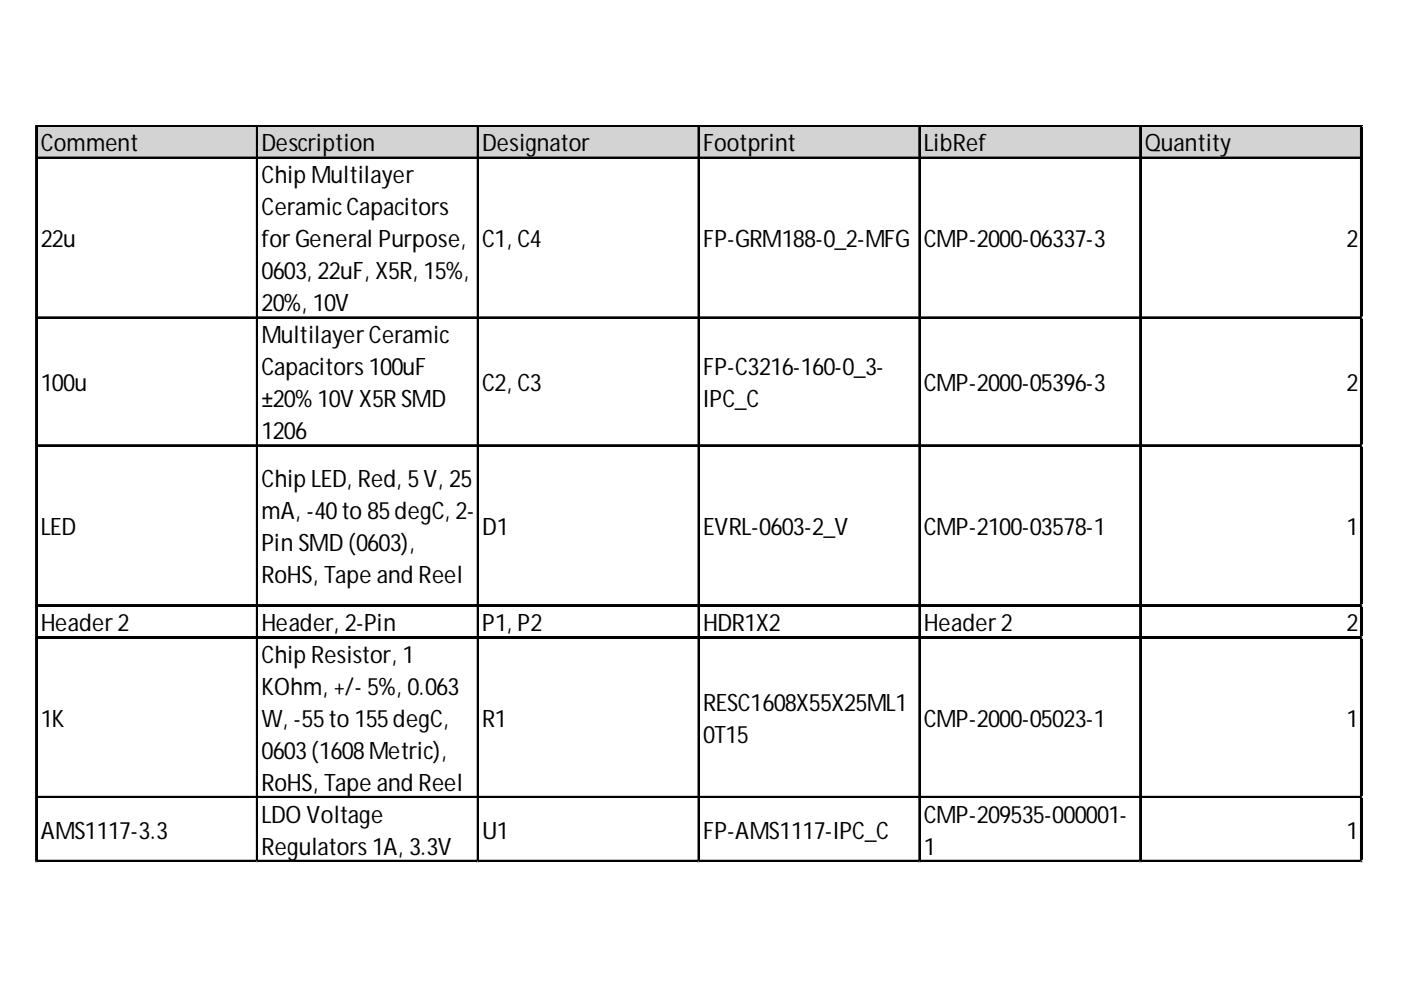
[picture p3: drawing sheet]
<svg xmlns="http://www.w3.org/2000/svg" width="297mm" height="210mm" viewBox="0 0 297 210" stroke-linecap="round" stroke-linejoin="round" font-family="sans-serif">
<defs><g id="words">
<g font-size="5.1">
<text x="8.6" y="32.1">Comment</text>
<text x="55.4" y="32.1">Description</text>
<text x="102.3" y="32.1">Designator</text>
<text x="149.1" y="32.1">Footprint</text>
<text x="195.9" y="32.1">LibRef</text>
<text x="242.7" y="32.1">Quantity</text>
<text x="55.4" y="38.9">ChipMultilayer</text>
<text x="55.4" y="45.7">CeramicCapacitors</text>
<text x="8.6" y="52.4">22u</text>
<text x="55.4" y="52.4">forGeneral Purpose,</text>
<text x="102.3" y="52.4">C1, C4</text>
<text x="149.1" y="52.4">FP-GRM188-0_2-MFG</text>
<text x="195.9" y="52.4">CMP-2000-06337-3</text>
<text x="285.5" y="52.4">2</text>
<text x="55.4" y="59.2">0603, 22uF, X5R, 15%,</text>
<text x="55.4" y="66">20%, 10V</text>
<text x="55.4" y="72.8">MultilayerCeramic</text>
<text x="8.6" y="82.9">100u</text>
<text x="55.4" y="79.5">Capacitors100uF</text>
<text x="102.3" y="82.9">C2, C3</text>
<text x="149.1" y="79.5">FP-C3216-160-0_3-</text>
<text x="195.9" y="82.9">CMP-2000-05396-3</text>
<text x="285.5" y="82.9">2</text>
<text x="55.4" y="86.3">±20%10VX5RSMD</text>
<text x="149.1" y="86.3">IPC_C</text>
<text x="55.4" y="93.1">1206</text>
<text x="55.4" y="103.3">ChipLED, Red, 5V, 25</text>
<text x="8.6" y="113.4">LED</text>
<text x="55.4" y="110">mA, -40to85degC, 2-</text>
<text x="102.3" y="113.4">D1</text>
<text x="149.1" y="113.4">EVRL-0603-2_V</text>
<text x="195.9" y="113.4">CMP-2100-03578-1</text>
<text x="285.5" y="113.4">1</text>
<text x="55.4" y="116.8">PinSMD(0603),</text>
<text x="55.4" y="123.6">RoHS, TapeandReel</text>
<text x="8.6" y="133.8">Header2</text>
<text x="55.4" y="133.8">Header, 2-Pin</text>
<text x="102.3" y="133.8">P1, P2</text>
<text x="149.1" y="133.8">HDR1X2</text>
<text x="195.9" y="133.8">Header2</text>
<text x="285.5" y="133.8">2</text>
<text x="55.4" y="140.5">ChipResistor, 1</text>
<text x="55.4" y="147.3">KOhm, +/-5%, 0.063</text>
<text x="8.6" y="154.1">1K</text>
<text x="55.4" y="154.1">W, -55to155degC,</text>
<text x="102.3" y="154.1">R1</text>
<text x="149.1" y="150.7">RESC1608X55X25ML1</text>
<text x="195.9" y="154.1">CMP-2000-05023-1</text>
<text x="285.5" y="154.1">1</text>
<text x="55.4" y="160.9">0603(1608Metric),</text>
<text x="149.1" y="157.5">0T15</text>
<text x="55.4" y="167.6">RoHS, TapeandReel</text>
<text x="8.6" y="177.8">AMS1117-3.3</text>
<text x="55.4" y="174.4">LDOVoltage</text>
<text x="102.3" y="177.8">U1</text>
<text x="149.1" y="177.8">FP-AMS1117-IPC_C</text>
<text x="195.9" y="174.4">CMP-209535-000001-</text>
<text x="285.5" y="177.8">1</text>
<text x="55.4" y="181.2">Regulators1A, 3.3V</text>
<text x="195.9" y="181.2">1</text>
</g>
</g></defs>
<path d="M7.9 26.9h281v6.8h-281z" fill="#d3d3d3"/>
<g fill="none" stroke="#000" stroke-width=".34">
<path d="M7.6 26.6v156.2M7.8 26.6v156.2M7.9 26.6h280.9M7.9 26.8h280.9M7.9 33.4h280.9M7.9 33.5h280.9M54.4 26.9v155.9M54.6 26.9v155.9M101.2 26.9v155.9M101.4 26.9v155.9M148.1 26.9v155.9M148.2 26.9v155.9"/>
<path d="M194.9 26.9v155.9M195 26.9v155.9M241.7 26.9v155.9M241.9 26.9v155.9M288.5 26.9v155.9M288.7 26.9v155.9M7.9 67.2h280.9M7.9 67.4h280.9M7.9 94.4h280.9M7.9 94.5h280.9M7.9 128.2h280.9M7.9 128.4h280.9"/>
<path d="M7.9 135h280.9M7.9 135.2h280.9M7.9 168.9h280.9M7.9 169.1h280.9M7.9 182.5h280.9M7.9 182.6h280.9"/>
</g>
<path d="M7.6 182.8h.1" fill="none" stroke="#d4d4d4" stroke-width=".34"/>
<path d="M7.6 182.8h.3z" fill="#d4d4d4"/>
<path d="M54.4 182.8h.1" fill="none" stroke="#d4d4d4" stroke-width=".34"/>
<path d="M54.4 182.8h.4z" fill="#d4d4d4"/>
<path d="M101.2 182.8h.1" fill="none" stroke="#d4d4d4" stroke-width=".34"/>
<path d="M101.2 182.8h.4z" fill="#d4d4d4"/>
<path d="M148.1 182.8h.1" fill="none" stroke="#d4d4d4" stroke-width=".34"/>
<path d="M148.1 182.8h.3z" fill="#d4d4d4"/>
<path d="M194.9 182.8h.1" fill="none" stroke="#d4d4d4" stroke-width=".34"/>
<path d="M194.9 182.8h.3z" fill="#d4d4d4"/>
<path d="M241.7 182.8h.1" fill="none" stroke="#d4d4d4" stroke-width=".34"/>
<path d="M241.7 182.8h.3z" fill="#d4d4d4"/>
<path d="M288.5 182.8h.1" fill="none" stroke="#d4d4d4" stroke-width=".34"/>
<path d="M288.5 182.8h.3z" fill="#d4d4d4"/>
<path d="M288.8 67.2h.1" fill="none" stroke="#d4d4d4" stroke-width=".34"/>
<path d="M288.8 67.2l.1 .4z" fill="#d4d4d4"/>
<path d="M288.8 94.4h.1" fill="none" stroke="#d4d4d4" stroke-width=".34"/>
<path d="M288.8 94.4l.1 .3z" fill="#d4d4d4"/>
<path d="M288.8 128.2h.1" fill="none" stroke="#d4d4d4" stroke-width=".34"/>
<path d="M288.8 128.2l.1 .4z" fill="#d4d4d4"/>
<path d="M288.8 135h.1" fill="none" stroke="#d4d4d4" stroke-width=".34"/>
<path d="M288.8 135l.1 .4z" fill="#d4d4d4"/>
<path d="M288.8 168.9h.1" fill="none" stroke="#d4d4d4" stroke-width=".34"/>
<path d="M288.8 168.9l.1 .3z" fill="#d4d4d4"/>
<path d="M288.8 182.5h.1" fill="none" stroke="#d4d4d4" stroke-width=".34"/>
<path d="M288.8 182.5l.1 .3z" fill="#d4d4d4"/>
<use href="#words"/>
</svg>
